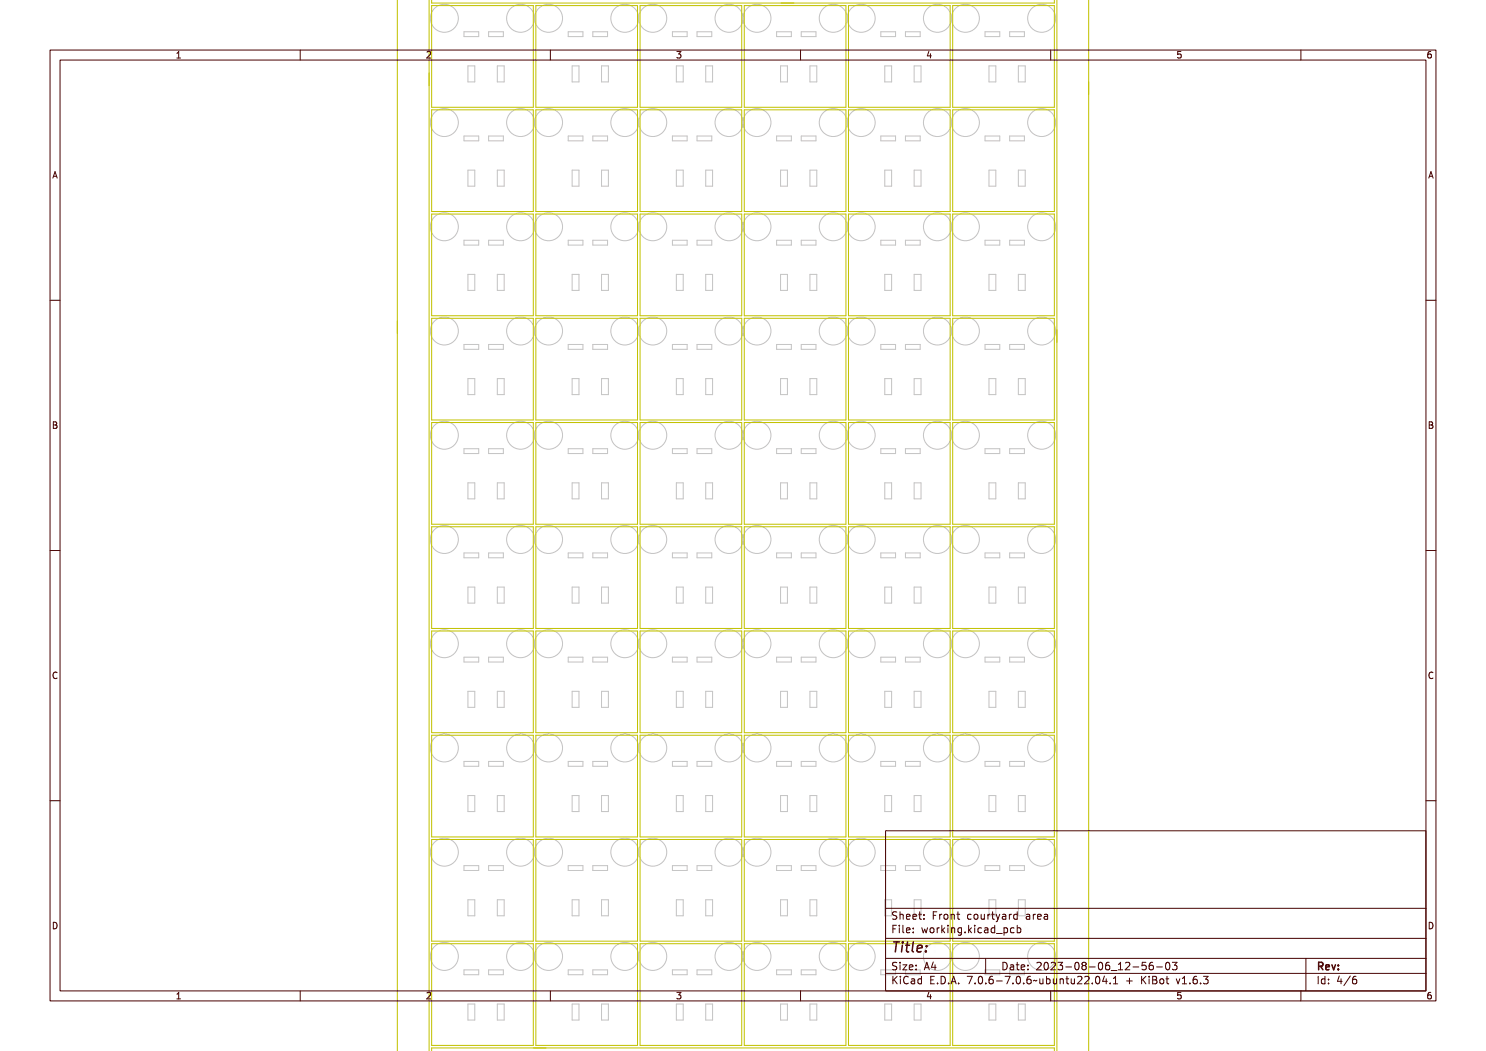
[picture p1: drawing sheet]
<svg xmlns="http://www.w3.org/2000/svg" width="297mm" height="210mm" viewBox="0 0 297 210" stroke-linecap="round" stroke-linejoin="round" font-family="sans-serif">
<defs><g id="words">
<text font-size="2.7" fill="#480000" x="178" y="190.3">Title:</text>
<g font-size="2" fill="#480000">
<text x="178" y="183.7">Sheet: Front courtyard area</text>
<text x="178" y="186.5">File: working.kicad_pcb</text>
<text x="178" y="193.9">Size: A4</text>
<text x="178" y="196.6">KiCad E.D.A. 7.0.6-7.0.6~ubuntu22.04.1 + KiBot v1.6.3</text>
<text x="200" y="193.9">Date: 2023-08-06_12-56-03</text>
<text x="263" y="196.6">Id: 4/6</text>
<text x="263" y="193.9">Rev:</text>
</g>
<g font-size="1.7" fill="#480000">
<text x="35" y="11.7">1</text>
<text x="85" y="11.7">2</text>
<text x="135" y="11.7">3</text>
<text x="185" y="11.7">4</text>
<text x="235" y="11.7">5</text>
<text x="285" y="11.7">6</text>
<text x="10.5" y="35.7">A</text>
<text x="285.5" y="35.7">A</text>
<text x="10.5" y="85.6">B</text>
<text x="285.5" y="85.6">B</text>
<text x="10.5" y="135.7">C</text>
<text x="285.5" y="135.7">C</text>
<text x="10.5" y="185.6">D</text>
<text x="285.5" y="185.6">D</text>
<text x="35" y="199.7">1</text>
<text x="85" y="199.7">2</text>
<text x="135" y="199.7">3</text>
<text x="185" y="199.7">4</text>
<text x="235" y="199.7">5</text>
<text x="285" y="199.7">6</text>
</g>
</g></defs>
<g fill="none" stroke="#c2c2c2" stroke-width=".2">
<path d="M92.7 6.3h3v1h-3zM93.5 13.2h1.4v3.2h-1.4zM97.7 6.3h2.9v1h-2.9zM99.4 13.2h1.4v3.2h-1.4zM113.6 6.3h2.9v1h-2.9zM114.4 13.2h1.3v3.2h-1.3zM118.5 6.3h2.9v1h-2.9zM120.2 13.2h1.4v3.2h-1.4zM134.4 6.3h2.9v1h-2.9zM135.2 13.2h1.3v3.2h-1.3zM139.3 6.3h3v1h-3zM141.1 13.2h1.3v3.2h-1.3z"/>
<path d="M155.2 6.3h3v1h-3zM156 13.2h1.4v3.2h-1.4zM160.1 6.3h3v1h-3zM161.9 13.2h1.4v3.2h-1.4zM176 6.3h3v1h-3zM176.8 13.2h1.4v3.2h-1.4zM181 6.3h2.9v1h-2.9zM182.7 13.2h1.4v3.2h-1.4zM196.9 6.3h2.9v1h-2.9zM197.7 13.2h1.3v3.2h-1.3zM201.8 6.3h2.9v1h-2.9zM203.5 13.2h1.4v3.2h-1.4z"/>
<path d="M92.7 27.2h3v.9h-3zM93.5 34h1.4v3.2h-1.4zM97.7 27.2h2.9v.9h-2.9zM99.4 34h1.4v3.2h-1.4zM113.6 27.2h2.9v.9h-2.9zM114.4 34h1.3v3.2h-1.3zM118.5 27.2h2.9v.9h-2.9zM120.2 34h1.4v3.2h-1.4zM134.4 27.2h2.9v.9h-2.9zM135.2 34h1.3v3.2h-1.3zM139.3 27.2h3v.9h-3zM141.1 34h1.3v3.2h-1.3z"/>
<path d="M155.2 27.2h3v.9h-3zM156 34h1.4v3.2h-1.4zM160.1 27.2h3v.9h-3zM161.9 34h1.4v3.2h-1.4zM176 27.2h3v.9h-3zM176.8 34h1.4v3.2h-1.4zM181 27.2h2.9v.9h-2.9zM182.7 34h1.4v3.2h-1.4zM196.9 27.2h2.9v.9h-2.9zM197.7 34h1.3v3.2h-1.3zM201.8 27.2h2.9v.9h-2.9zM203.5 34h1.4v3.2h-1.4z"/>
<path d="M92.7 48h3v1h-3zM93.5 54.8h1.4v3.2h-1.4zM97.7 48h2.9v1h-2.9zM99.4 54.8h1.4v3.2h-1.4zM113.6 48h2.9v1h-2.9zM114.4 54.8h1.3v3.2h-1.3zM118.5 48h2.9v1h-2.9zM120.2 54.8h1.4v3.2h-1.4zM134.4 48h2.9v1h-2.9zM135.2 54.8h1.3v3.2h-1.3zM139.3 48h3v1h-3zM141.1 54.8h1.3v3.2h-1.3z"/>
<path d="M155.2 48h3v1h-3zM156 54.8h1.4v3.2h-1.4zM160.1 48h3v1h-3zM161.9 54.8h1.4v3.2h-1.4zM176 48h3v1h-3zM176.8 54.8h1.4v3.2h-1.4zM181 48h2.9v1h-2.9zM182.7 54.8h1.4v3.2h-1.4zM196.9 48h2.9v1h-2.9zM197.7 54.8h1.3v3.2h-1.3zM201.8 48h2.9v1h-2.9zM203.5 54.8h1.4v3.2h-1.4z"/>
<path d="M92.7 68.8h3v1h-3zM93.5 75.7h1.4v3.2h-1.4zM97.7 68.8h2.9v1h-2.9zM99.4 75.7h1.4v3.2h-1.4zM113.6 68.8h2.9v1h-2.9zM114.4 75.7h1.3v3.2h-1.3zM118.5 68.8h2.9v1h-2.9zM120.2 75.7h1.4v3.2h-1.4zM134.4 68.8h2.9v1h-2.9zM135.2 75.7h1.3v3.2h-1.3zM139.3 68.8h3v1h-3zM141.1 75.7h1.3v3.2h-1.3z"/>
<path d="M155.2 68.8h3v1h-3zM156 75.7h1.4v3.2h-1.4zM160.1 68.8h3v1h-3zM161.9 75.7h1.4v3.2h-1.4zM176 68.8h3v1h-3zM176.8 75.7h1.4v3.2h-1.4zM181 68.8h2.9v1h-2.9zM182.7 75.7h1.4v3.2h-1.4zM196.9 68.8h2.9v1h-2.9zM197.7 75.7h1.3v3.2h-1.3zM201.8 68.8h2.9v1h-2.9zM203.5 75.7h1.4v3.2h-1.4z"/>
<path d="M92.7 89.7h3v.9h-3zM93.5 96.5h1.4v3.2h-1.4zM97.7 89.7h2.9v.9h-2.9zM99.4 96.5h1.4v3.2h-1.4zM113.6 89.7h2.9v.9h-2.9zM114.4 96.5h1.3v3.2h-1.3zM118.5 89.7h2.9v.9h-2.9zM120.2 96.5h1.4v3.2h-1.4zM134.4 89.7h2.9v.9h-2.9zM135.2 96.5h1.3v3.2h-1.3zM139.3 89.7h3v.9h-3zM141.1 96.5h1.3v3.2h-1.3z"/>
<path d="M155.2 89.7h3v.9h-3zM156 96.5h1.4v3.2h-1.4zM160.1 89.7h3v.9h-3zM161.9 96.5h1.4v3.2h-1.4zM176 89.7h3v.9h-3zM176.8 96.5h1.4v3.2h-1.4zM181 89.7h2.9v.9h-2.9zM182.7 96.5h1.4v3.2h-1.4zM196.9 89.7h2.9v.9h-2.9zM197.7 96.5h1.3v3.2h-1.3zM201.8 89.7h2.9v.9h-2.9zM203.5 96.5h1.4v3.2h-1.4z"/>
<path d="M92.7 110.5h3v1h-3zM93.5 117.3h1.4v3.2h-1.4zM97.7 110.5h2.9v1h-2.9zM99.4 117.3h1.4v3.2h-1.4zM113.6 110.5h2.9v1h-2.9zM114.4 117.3h1.3v3.2h-1.3zM118.5 110.5h2.9v1h-2.9zM120.2 117.3h1.4v3.2h-1.4zM134.4 110.5h2.9v1h-2.9zM135.2 117.3h1.3v3.2h-1.3zM139.3 110.5h3v1h-3zM141.1 117.3h1.3v3.2h-1.3z"/>
<path d="M155.2 110.5h3v1h-3zM156 117.3h1.4v3.2h-1.4zM160.1 110.5h3v1h-3zM161.9 117.3h1.4v3.2h-1.4zM176 110.5h3v1h-3zM176.8 117.3h1.4v3.2h-1.4zM181 110.5h2.9v1h-2.9zM182.7 117.3h1.4v3.2h-1.4zM196.9 110.5h2.9v1h-2.9zM197.7 117.3h1.3v3.2h-1.3zM201.8 110.5h2.9v1h-2.9zM203.5 117.3h1.4v3.2h-1.4z"/>
<path d="M92.7 131.3h3v1h-3zM93.5 138.1h1.4v3.2h-1.4zM97.7 131.3h2.9v1h-2.9zM99.4 138.1h1.4v3.2h-1.4zM113.6 131.3h2.9v1h-2.9zM114.4 138.1h1.3v3.2h-1.3zM118.5 131.3h2.9v1h-2.9zM120.2 138.1h1.4v3.2h-1.4zM134.4 131.3h2.9v1h-2.9zM135.2 138.1h1.3v3.2h-1.3zM139.3 131.3h3v1h-3zM141.1 138.1h1.3v3.2h-1.3z"/>
<path d="M155.2 131.3h3v1h-3zM156 138.1h1.4v3.2h-1.4zM160.1 131.3h3v1h-3zM161.9 138.1h1.4v3.2h-1.4zM176 131.3h3v1h-3zM176.8 138.1h1.4v3.2h-1.4zM181 131.3h2.9v1h-2.9zM182.7 138.1h1.4v3.2h-1.4zM196.9 131.3h2.9v1h-2.9zM197.7 138.1h1.3v3.2h-1.3zM201.8 131.3h2.9v1h-2.9zM203.5 138.1h1.4v3.2h-1.4z"/>
<path d="M92.7 152.1h3v1h-3zM93.5 159h1.4v3.2h-1.4zM97.7 152.1h2.9v1h-2.9zM99.4 159h1.4v3.2h-1.4zM113.6 152.1h2.9v1h-2.9zM114.4 159h1.3v3.2h-1.3zM118.5 152.1h2.9v1h-2.9zM120.2 159h1.4v3.2h-1.4zM134.4 152.1h2.9v1h-2.9zM135.2 159h1.3v3.2h-1.3zM139.3 152.1h3v1h-3zM141.1 159h1.3v3.2h-1.3z"/>
<path d="M155.2 152.1h3v1h-3zM156 159h1.4v3.2h-1.4zM160.1 152.1h3v1h-3zM161.9 159h1.4v3.2h-1.4zM176 152.1h3v1h-3zM176.8 159h1.4v3.2h-1.4zM181 152.1h2.9v1h-2.9zM182.7 159h1.4v3.2h-1.4zM196.9 152.1h2.9v1h-2.9zM197.7 159h1.3v3.2h-1.3zM201.8 152.1h2.9v1h-2.9zM203.5 159h1.4v3.2h-1.4z"/>
<path d="M92.7 173h3v.9h-3zM93.5 179.8h1.4v3.2h-1.4zM97.7 173h2.9v.9h-2.9zM99.4 179.8h1.4v3.2h-1.4zM113.6 173h2.9v.9h-2.9zM114.4 179.8h1.3v3.2h-1.3zM118.5 173h2.9v.9h-2.9zM120.2 179.8h1.4v3.2h-1.4zM134.4 173h2.9v.9h-2.9zM135.2 179.8h1.3v3.2h-1.3zM139.3 173h3v.9h-3zM141.1 179.8h1.3v3.2h-1.3z"/>
<path d="M155.2 173h3v.9h-3zM156 179.8h1.4v3.2h-1.4zM160.1 173h3v.9h-3zM161.9 179.8h1.4v3.2h-1.4zM176 173h3v.9h-3zM176.8 179.8h1.4v3.2h-1.4zM181 173h2.9v.9h-2.9zM196.9 173h2.9v.9h-2.9zM201.8 173h2.9v.9h-2.9zM92.7 193.8h3v1h-3zM97.7 193.8h2.9v1h-2.9zM113.6 193.8h2.9v1h-2.9z"/>
<path d="M118.5 193.8h2.9v1h-2.9zM134.4 193.8h2.9v1h-2.9zM139.3 193.8h3v1h-3zM155.2 193.8h3v1h-3zM160.1 193.8h3v1h-3zM176 193.8h3v1h-3zM181 193.8v1M182.7 183v-3.2h1.4v3.2M183.9 193.8v1M197.7 183v-3.2h1.3v3.2M199.8 193.8h-2.9v1M203.5 183v-3.2h1.4v3.2"/>
<path d="M93.5 200.6h1.4v3.2h-1.4zM99.4 200.6h1.4v3.2h-1.4zM114.4 200.6h1.3v3.2h-1.3zM120.2 200.6h1.4v3.2h-1.4zM135.2 200.6h1.3v3.2h-1.3zM141.1 200.6h1.3v3.2h-1.3zM156 200.6h1.4v3.2h-1.4zM161.9 200.6h1.4v3.2h-1.4zM176.8 200.6h1.4v3.2h-1.4zM182.7 200.6h1.4v3.2h-1.4zM197.7 200.6h1.3v3.2h-1.3zM203.5 200.6h1.4v3.2h-1.4z"/>
<circle cx="88.8" cy="3.7" r="2.79"/>
<circle cx="104.1" cy="3.7" r="2.79"/>
<circle cx="109.6" cy="3.7" r="2.79"/>
<circle cx="124.9" cy="3.7" r="2.79"/>
<circle cx="130.5" cy="3.7" r="2.79"/>
<circle cx="145.7" cy="3.7" r="2.79"/>
<circle cx="151.3" cy="3.7" r="2.79"/>
<circle cx="166.5" cy="3.7" r="2.79"/>
<circle cx="172.1" cy="3.7" r="2.79"/>
<circle cx="187.4" cy="3.7" r="2.79"/>
<circle cx="193" cy="3.7" r="2.79"/>
<circle cx="208.2" cy="3.7" r="2.79"/>
<circle cx="88.8" cy="24.5" r="2.79"/>
<circle cx="104.1" cy="24.5" r="2.79"/>
<circle cx="109.6" cy="24.5" r="2.79"/>
<circle cx="124.9" cy="24.5" r="2.79"/>
<circle cx="130.5" cy="24.5" r="2.79"/>
<circle cx="145.7" cy="24.5" r="2.79"/>
<circle cx="151.3" cy="24.5" r="2.79"/>
<circle cx="166.5" cy="24.5" r="2.79"/>
<circle cx="172.1" cy="24.5" r="2.79"/>
<circle cx="187.4" cy="24.5" r="2.79"/>
<circle cx="193" cy="24.5" r="2.79"/>
<circle cx="208.2" cy="24.5" r="2.79"/>
<circle cx="88.8" cy="45.3" r="2.79"/>
<circle cx="104.1" cy="45.3" r="2.79"/>
<circle cx="109.6" cy="45.3" r="2.79"/>
<circle cx="124.9" cy="45.3" r="2.79"/>
<circle cx="130.5" cy="45.3" r="2.79"/>
<circle cx="145.7" cy="45.3" r="2.79"/>
<circle cx="151.3" cy="45.3" r="2.79"/>
<circle cx="166.5" cy="45.3" r="2.79"/>
<circle cx="172.1" cy="45.3" r="2.79"/>
<circle cx="187.4" cy="45.3" r="2.79"/>
<circle cx="193" cy="45.3" r="2.79"/>
<circle cx="208.2" cy="45.3" r="2.79"/>
<circle cx="88.8" cy="66.1" r="2.79"/>
<circle cx="104.1" cy="66.1" r="2.79"/>
<circle cx="109.6" cy="66.1" r="2.79"/>
<circle cx="124.9" cy="66.1" r="2.79"/>
<circle cx="130.5" cy="66.1" r="2.79"/>
<circle cx="145.7" cy="66.1" r="2.79"/>
<circle cx="151.3" cy="66.1" r="2.79"/>
<circle cx="166.5" cy="66.1" r="2.79"/>
<circle cx="172.1" cy="66.1" r="2.79"/>
<circle cx="187.4" cy="66.1" r="2.79"/>
<circle cx="193" cy="66.1" r="2.79"/>
<circle cx="208.2" cy="66.1" r="2.79"/>
<circle cx="88.8" cy="87" r="2.79"/>
<circle cx="104.1" cy="87" r="2.79"/>
<circle cx="109.6" cy="87" r="2.79"/>
<circle cx="124.9" cy="87" r="2.79"/>
<circle cx="130.5" cy="87" r="2.79"/>
<circle cx="145.7" cy="87" r="2.79"/>
<circle cx="151.3" cy="87" r="2.79"/>
<circle cx="166.5" cy="87" r="2.79"/>
<circle cx="172.1" cy="87" r="2.79"/>
<circle cx="187.4" cy="87" r="2.79"/>
<circle cx="193" cy="87" r="2.79"/>
<circle cx="208.2" cy="87" r="2.79"/>
<circle cx="88.8" cy="107.8" r="2.79"/>
<circle cx="104.1" cy="107.8" r="2.79"/>
<circle cx="109.6" cy="107.8" r="2.79"/>
<circle cx="124.9" cy="107.8" r="2.79"/>
<circle cx="130.5" cy="107.8" r="2.79"/>
<circle cx="145.7" cy="107.8" r="2.79"/>
<circle cx="151.3" cy="107.8" r="2.79"/>
<circle cx="166.5" cy="107.8" r="2.79"/>
<circle cx="172.1" cy="107.8" r="2.79"/>
<circle cx="187.4" cy="107.8" r="2.79"/>
<circle cx="193" cy="107.8" r="2.79"/>
<circle cx="208.2" cy="107.8" r="2.79"/>
<circle cx="88.8" cy="128.6" r="2.79"/>
<circle cx="104.1" cy="128.6" r="2.79"/>
<circle cx="109.6" cy="128.6" r="2.79"/>
<circle cx="124.9" cy="128.6" r="2.79"/>
<circle cx="130.5" cy="128.6" r="2.79"/>
<circle cx="145.7" cy="128.6" r="2.79"/>
<circle cx="151.3" cy="128.6" r="2.79"/>
<circle cx="166.5" cy="128.6" r="2.79"/>
<circle cx="172.1" cy="128.6" r="2.79"/>
<circle cx="187.4" cy="128.6" r="2.79"/>
<circle cx="193" cy="128.6" r="2.79"/>
<circle cx="208.2" cy="128.6" r="2.79"/>
<circle cx="88.8" cy="149.5" r="2.79"/>
<circle cx="104.1" cy="149.5" r="2.79"/>
<circle cx="109.6" cy="149.5" r="2.79"/>
<circle cx="124.9" cy="149.5" r="2.79"/>
<circle cx="130.5" cy="149.5" r="2.79"/>
<circle cx="145.7" cy="149.5" r="2.79"/>
<circle cx="151.3" cy="149.5" r="2.79"/>
<circle cx="166.5" cy="149.5" r="2.79"/>
<circle cx="172.1" cy="149.5" r="2.79"/>
<circle cx="187.4" cy="149.5" r="2.79"/>
<circle cx="193" cy="149.5" r="2.79"/>
<circle cx="208.2" cy="149.5" r="2.79"/>
<circle cx="88.8" cy="170.3" r="2.79"/>
<circle cx="104.1" cy="170.3" r="2.79"/>
<circle cx="109.6" cy="170.3" r="2.79"/>
<circle cx="124.9" cy="170.3" r="2.79"/>
<circle cx="130.5" cy="170.3" r="2.79"/>
<circle cx="145.7" cy="170.3" r="2.79"/>
<circle cx="151.3" cy="170.3" r="2.79"/>
<circle cx="166.5" cy="170.3" r="2.79"/>
<circle cx="172.1" cy="170.3" r="2.79"/>
<circle cx="187.4" cy="170.3" r="2.79"/>
<circle cx="193" cy="170.3" r="2.79"/>
<circle cx="208.2" cy="170.3" r="2.79"/>
<circle cx="88.8" cy="191.1" r="2.79"/>
<circle cx="104.1" cy="191.1" r="2.79"/>
<circle cx="109.6" cy="191.1" r="2.79"/>
<circle cx="124.9" cy="191.1" r="2.79"/>
<circle cx="130.5" cy="191.1" r="2.79"/>
<circle cx="145.7" cy="191.1" r="2.79"/>
<circle cx="151.3" cy="191.1" r="2.79"/>
<circle cx="166.5" cy="191.1" r="2.79"/>
<circle cx="172.1" cy="191.1" r="2.79"/>
<circle cx="187.4" cy="191.1" r="2.79"/>
<circle cx="193" cy="191.1" r="2.79"/>
<circle cx="208.2" cy="191.1" r="2.79"/>
</g>
<g fill="none" stroke="#c2c200" stroke-width=".2">
<path d="M79.4 0v210.1M85.8 0v210.1M210.7 -.1v.7h-124.4v-.6M211.2 0v210.1M217.6 0v210.1M86.3 1.1h20.3v20.3h-20.3zM107.1 1.1h20.3v20.3h-20.3zM127.9 1.1h20.3v20.3h-20.3zM148.8 1.1h20.3v20.3h-20.3zM169.6 1.1h20.3v20.3h-20.3zM190.4 1.1h20.3v20.3h-20.3zM86.3 21.9h20.3v20.4h-20.3z"/>
<path d="M107.1 21.9h20.3v20.4h-20.3zM127.9 21.9h20.3v20.4h-20.3zM148.8 21.9h20.3v20.4h-20.3zM169.6 21.9h20.3v20.4h-20.3zM190.4 21.9h20.3v20.4h-20.3zM86.3 42.8h20.3v20.3h-20.3zM107.1 42.8h20.3v20.3h-20.3zM127.9 42.8h20.3v20.3h-20.3zM148.8 42.8h20.3v20.3h-20.3zM169.6 42.8h20.3v20.3h-20.3zM190.4 42.8h20.3v20.3h-20.3zM86.3 63.6h20.3v20.3h-20.3z"/>
<path d="M107.1 63.6h20.3v20.3h-20.3zM127.9 63.6h20.3v20.3h-20.3zM148.8 63.6h20.3v20.3h-20.3zM169.6 63.6h20.3v20.3h-20.3zM190.4 63.6h20.3v20.3h-20.3zM86.3 84.4h20.3v20.4h-20.3zM107.1 84.4h20.3v20.4h-20.3zM127.9 84.4h20.3v20.4h-20.3zM148.8 84.4h20.3v20.4h-20.3zM169.6 84.4h20.3v20.4h-20.3zM190.4 84.4h20.3v20.4h-20.3zM86.3 105.3h20.3v20.3h-20.3z"/>
<path d="M107.1 105.3h20.3v20.3h-20.3zM127.9 105.3h20.3v20.3h-20.3zM148.8 105.3h20.3v20.3h-20.3zM169.6 105.3h20.3v20.3h-20.3zM190.4 105.3h20.3v20.3h-20.3zM86.3 126.1h20.3v20.3h-20.3zM107.1 126.1h20.3v20.3h-20.3zM127.9 126.1h20.3v20.3h-20.3zM148.8 126.1h20.3v20.3h-20.3zM169.6 126.1h20.3v20.3h-20.3zM190.4 126.1h20.3v20.3h-20.3zM86.3 146.9h20.3v20.3h-20.3z"/>
<path d="M107.1 146.9h20.3v20.3h-20.3zM127.9 146.9h20.3v20.3h-20.3zM148.8 146.9h20.3v20.3h-20.3zM169.6 146.9h20.3v20.3h-20.3zM190.4 146.9h20.3v20.3h-20.3zM86.3 167.7h20.3v20.4h-20.3zM107.1 167.7h20.3v20.4h-20.3zM127.9 167.7h20.3v20.4h-20.3zM148.8 167.7h20.3v20.4h-20.3zM169.6 167.7h20.3v20.4h-20.3zM190.4 167.7h20.3v20.4h-20.3zM86.3 188.6h20.3v20.3h-20.3z"/>
<path d="M107.1 188.6h20.3v20.3h-20.3zM127.9 188.6h20.3v20.3h-20.3zM148.8 188.6h20.3v20.3h-20.3zM169.6 188.6h20.3v20.3h-20.3zM190.4 188.6h20.3v20.3h-20.3zM86.3 210.1v-.7h124.4v.7"/>
</g>
<g fill="none" stroke="#480000" stroke-width=".2">
<path d="M10 10h277v190h-277zM12 12h273v186h-273zM60 10v2M110 10v2M160 10v2M210 10v2M260 10v2M10 60h2M285 60h2M10 110h2M285 110h2M10 160h2"/>
<path d="M285 160h2M177 166h108v32h-108zM60 198v2M110 198v2M160 198v2M177 181.5h108M177 187.5h108M177 191.5h108M177 194.5h108M178.1 195.2h.2v.6l.6-.6h.3l-.6 .6 .6 .8h-.2l-.5-.7-.2 .2v.5h-.2zM178.2 185h.9v.2h-.7v.4h.6v.2h-.6v.7h-.2zM178.3 182.4l.5-.1h.2v.2a.31 .31 0 0 0-.5-.1 .31 .31 0 0 0 0 .5 .5 .5 0 0 1 .6 .6 .5 .5 0 0 1-.8 .2l-.1-.2a.34 .34 0 0 0 .4 .1 .34 .34 0 0 0 .1-.5 .47 .47 0 0 1-.5-.2 .47 .47 0 0 1 .1-.5z"/>
<path d="M178.3 192.5l.5-.1h.2v.2a.31 .31 0 0 0-.5-.1 .31 .31 0 0 0 0 .5 .5 .5 0 0 1 .6 .6 .5 .5 0 0 1-.8 .2l-.1-.2a.34 .34 0 0 0 .4 .1 .34 .34 0 0 0 .1-.5 .47 .47 0 0 1-.5-.2 .47 .47 0 0 1 .1-.5zM179.4 182.2h.2v.6a.35 .35 0 0 1 .4-.1 .35 .35 0 0 1 .2 .4v.6h-.2v-.8h-.4v.8h-.2zM179.5 185.4h.4v.9h.4v.2h-.9v-.2h.3v-.8h-.2zM179.5 192.8h.4v.9h.4v.1h-.9v-.1h.3v-.8h-.2zM179.5 195.6h.4v.9h.4v.1h-.9v-.1h.3v-.8h-.2zM179.7 184.9h.2v.3h-.2zM179.7 192.3h.2v.3h-.2zM179.7 195.1h.2v.3h-.2zM180.6 184.9h.4v1.3l.4 .1v.2l-.5-.2v-1.2h-.3zM180.6 192.8h.8l-.6 .9h.6v.1h-.8l.6-.9h-.6zM180.7 182.8l.1-.1a.49 .49 0 0 1 .5 0 .49 .49 0 0 1 .2 .5h-.8a.42 .42 0 0 0 .3 .4 .42 .42 0 0 0 .4-.1 .47 .47 0 0 1-.4 .3 .47 .47 0 0 1-.4-.3zM180.7 195.4a.4 .4 0 0 1 .4-.3 .4 .4 0 0 1 .4 .3 .56 .56 0 0 0-.8 .4 .56 .56 0 0 0 .5 .7l.3-.1a.43 .43 0 0 1-.5 .3 .43 .43 0 0 1-.4-.4v-.6z"/>
<path d="M180.8 182.9l.4-.1 .1 .3h-.6zM181.8 195.6l.3-.1a.43 .43 0 0 1 .5 .5v.6h-.1v-.1a.38 .38 0 0 1-.5 .2 .38 .38 0 0 1-.2-.5 .38 .38 0 0 1 .4-.2h.3a.35 .35 0 0 0-.3-.4 .35 .35 0 0 0-.4 .2zM181.9 182.8l.1-.1a.49 .49 0 0 1 .5 0 .49 .49 0 0 1 .2 .5h-.8a.42 .42 0 0 0 .3 .4 .42 .42 0 0 0 .5-.1 .47 .47 0 0 1-.5 .3 .47 .47 0 0 1-.4-.3zM181.9 185.5l.1-.1a.49 .49 0 0 1 .5 0 .49 .49 0 0 1 .2 .5h-.8a.42 .42 0 0 0 .3 .4 .42 .42 0 0 0 .5-.1 .47 .47 0 0 1-.5 .3 .47 .47 0 0 1-.4-.3zM181.9 192.9l.1-.1a.49 .49 0 0 1 .5 0 .49 .49 0 0 1 .2 .5h-.8a.42 .42 0 0 0 .3 .4 .42 .42 0 0 0 .5-.1 .47 .47 0 0 1-.5 .3 .47 .47 0 0 1-.4-.3zM182 196.2l.5-.1a.31 .31 0 0 1-.2 .4 .31 .31 0 0 1-.4-.1zM182 182.9l.4-.1 .1 .3h-.6zM182 185.6l.4-.1 .1 .3h-.6zM182 193l.4-.1 .1 .3h-.6zM183 195.7l.4-.2 .2 .2v-.6h.2v1.5h-.2v-.1a.42 .42 0 0 1-.5 .1 .42 .42 0 0 1-.2-.5zM183.2 195.8l.1-.1a.4 .4 0 0 1 .3 .4 .4 .4 0 0 1-.3 .4l-.2-.2zM183.2 182.3h.2v.4h.4v.1h-.4v.7l.4 .1v.1h-.4l-.1-.1-.1-.8h-.3v-.1h.3z"/>
<path d="M183.3 185.4h.2v.3h-.2zM183.3 186.2h.2v.3h-.2zM183.3 192.8h.2v.3h-.2zM183.3 193.6h.2v.2h-.2zM184.5 182.7h.2v.3h-.2zM184.5 183.5h.2v.2h-.2zM185.2 185.4h.2l.2 .8 .1-.5h.2l.2 .5 .1-.8h.2l-.2 1.1h-.2l-.2-.7-.2 .7h-.1zM185.4 195.2h.9v.2h-.7v.4h.6v.2h-.6v.5h.7v.1h-.9zM185.7 192.4h.2l.5 1.4h-.2l-.1-.3h-.5l-.1 .3h-.2zM185.8 192.6l.2 .7h-.4zM186.6 182.3h.9v.2h-.7v.4h.6v.2h-.6v.6h-.2zM186.8 185.6l.1-.1a.39 .39 0 0 1 .4 .4 .39 .39 0 0 1-.4 .4l-.1-.2z"/>
<path d="M186.9 196.4h.2v.2h-.2zM187.1 192.4h.2v.9h.2v.2h-.2v.3h-.2v-.3h-.6zM187.1 192.6v.7h-.4zM187.8 195.2a.76 .76 0 0 1 .9 .7 .76 .76 0 0 1-.9 .7zM188 195.4a.57 .57 0 0 1 .5 .5 .57 .57 0 0 1-.5 .6zM188 182.7h.2v.2v-.1a.29 .29 0 0 1 .3-.2 .29 .29 0 0 1 .3 .3 .37 .37 0 0 0-.5-.1 .37 .37 0 0 0-.1 .4v.5h-.2zM188 185.4h.2v.2v-.1a.29 .29 0 0 1 .3-.2 .29 .29 0 0 1 .3 .3 .37 .37 0 0 0-.5-.1 .37 .37 0 0 0-.1 .4v.6h-.2zM189.1 184.9h.1v.9l.5-.4h.2l-.4 .4 .5 .7h-.2l-.4-.6-.2 .1v.5h-.1zM189.2 182.9l.1-.1a.39 .39 0 0 1 .4 .4 .39 .39 0 0 1-.4 .4l-.1-.2zM189.3 196.4h.3v.2h-.3zM190.2 182.7h.2v.1a.35 .35 0 0 1 .4-.1 .35 .35 0 0 1 .3 .4v.6h-.2l-.1-.8h-.3l-.1 .8h-.2zM190.3 185.4h.4v.9h.4v.2h-.9v-.2h.4v-.8h-.3z"/>
<path d="M190.5 195.2h.3l.4 1.4h-.2l-.1-.3h-.5l-.1 .3h-.2zM190.6 184.9h.1v.3h-.1zM190.6 195.4l.2 .7h-.4zM191.4 185.4h.2v.1a.35 .35 0 0 1 .4-.1 .35 .35 0 0 1 .3 .4v.7h-.2l-.1-.9h-.3l-.1 .9h-.2zM191.7 182.3h.1v.4h.4v.1h-.4v.7l.4 .1v.1h-.4l-.1-.1v-.8h-.3v-.1h.3zM191.7 196.4h.3v.2h-.3zM192.7 185.5l.3-.2 .3 .2v-.1h.2v1a.53 .53 0 0 1-.8 .4v-.2a.36 .36 0 0 0 .4 .1 .36 .36 0 0 0 .2-.4l-.1 .1a.53 .53 0 0 1-.7-.3 .53 .53 0 0 1 .2-.6zM192.8 185.6l.1-.1a.39 .39 0 0 1 .4 .4 .39 .39 0 0 1-.4 .4l-.1-.2zM193.8 195.2h.9l-.5 1.4h-.2l.5-1.2h-.7zM194 182.8a.39 .39 0 0 1 .4-.2 .39 .39 0 0 1 .3 .3 .4 .4 0 0 0-.6 0 .4 .4 0 0 0 0 .6 .4 .4 0 0 0 .6 0 .45 .45 0 0 1-.6 .3 .45 .45 0 0 1-.3-.6zM194.1 186.2h.3v.3h-.3zM195.1 184.9h.2v.9l.4-.4h.3l-.5 .4 .5 .7h-.2l-.4-.6-.1 .1v.5h-.2z"/>
<path d="M195.2 182.9l.1-.1a.39 .39 0 0 1 .4 .4 .39 .39 0 0 1-.4 .4l-.1-.2zM195.3 196.4h.3v.2h-.3zM196.2 182.7h.2v.8l.2 .1 .3-.2v-.7h.2v1h-.2v-.1a.35 .35 0 0 1-.4 .2 .35 .35 0 0 1-.3-.5zM196.3 185.4h.5v.9h.3v.2h-.9v-.2h.4v-.8h-.3zM196.3 195.4a.57 .57 0 0 1 .7 0 .57 .57 0 0 1 .1 .8 .5 .5 0 0 1-.6 .5 .5 .5 0 0 1-.3-.8zM196.5 195.4a.61 .61 0 0 1 .4 1l-.1 .1a.61 .61 0 0 1-.4-1zM196.6 184.9h.2v.3h-.2zM197 191.5v3M197.6 185.5a.39 .39 0 0 1 .4-.2 .39 .39 0 0 1 .3 .3 .4 .4 0 0 0-.6 0 .4 .4 0 0 0 0 .6 .4 .4 0 0 0 .6 0 .45 .45 0 0 1-.6 .3 .45 .45 0 0 1-.3-.6zM197.6 182.7h.2v.2v-.1a.29 .29 0 0 1 .4-.2 .29 .29 0 0 1 .2 .3 .37 .37 0 0 0-.4-.1 .37 .37 0 0 0-.2 .4v.5h-.2zM197.7 196.4h.3v.2h-.3zM198.7 185.4l.2-.1a.43 .43 0 0 1 .6 .5v.7h-.2v-.2a.38 .38 0 0 1-.5 .2 .38 .38 0 0 1-.2-.5 .38 .38 0 0 1 .5-.2h.2a.35 .35 0 0 0-.3-.4 .35 .35 0 0 0-.3 .2z"/>
<path d="M198.7 195.4a.38 .38 0 0 1 .4-.3 .38 .38 0 0 1 .3 .3 .43 .43 0 0 0-.5 0 .43 .43 0 0 0-.1 .5 .46 .46 0 0 1 .7 .1 .46 .46 0 0 1-.2 .6 .46 .46 0 0 1-.7-.2zM198.8 186l.5-.1a.31 .31 0 0 1-.1 .4 .31 .31 0 0 1-.4-.1zM198.9 182.3h.2v.4h.4v.1h-.4v.7l.4 .1v.1h-.4l-.2-.1v-.8h-.3v-.1h.3zM199.8 182.7h.1l.4 .8 .3-.8h.2l-.3 .7a.68 .68 0 0 1-.7 .8l.4-.5zM199.9 185.5l.3-.2 .3 .2v-.6h.2v1.6h-.2v-.2a.42 .42 0 0 1-.5 .1 .42 .42 0 0 1-.2-.5zM200 196h.5v.2h-.5zM200 185.6l.1-.1a.39 .39 0 0 1 .4 .4 .39 .39 0 0 1-.4 .4l-.1-.2zM200.1 192.4a.76 .76 0 0 1 1 .7 .76 .76 0 0 1-1 .7zM200.3 192.6a.57 .57 0 0 1 .6 .5 .57 .57 0 0 1-.6 .6zM200.9 186.8l1.2 .1zM201 195.2h.9l-.5 1.4h-.2l.5-1.2h-.7zM201.1 182.7l.2-.1a.43 .43 0 0 1 .6 .5v.6h-.2v-.1a.38 .38 0 0 1-.5 .2 .38 .38 0 0 1-.2-.5 .38 .38 0 0 1 .5-.2h.2a.35 .35 0 0 0-.2-.4 .35 .35 0 0 0-.4 .2z"/>
<path d="M201.2 183.3l.5-.1a.31 .31 0 0 1-.1 .4 .31 .31 0 0 1-.4-.1zM201.4 192.8l.3-.1a.43 .43 0 0 1 .5 .5v.6h-.1v-.1a.38 .38 0 0 1-.5 .2 .38 .38 0 0 1-.2-.5 .38 .38 0 0 1 .4-.2h.3a.35 .35 0 0 0-.3-.4 .35 .35 0 0 0-.4 .2zM201.6 193.4l.5-.1a.31 .31 0 0 1-.2 .4 .31 .31 0 0 1-.4-.1zM202.2 185.4h.2v.1a.53 .53 0 0 1 .8 .3 .53 .53 0 0 1-.6 .7l-.2-.2v.6h-.2zM202.4 182.7h.2v.2l.1-.1a.29 .29 0 0 1 .3-.2 .29 .29 0 0 1 .2 .3 .37 .37 0 0 0-.4-.1 .37 .37 0 0 0-.2 .4v.5h-.2zM202.5 185.6l.1-.1a.4 .4 0 0 1 .4 .4 .4 .4 0 0 1-.4 .4l-.2-.2zM202.5 196.4h.3v.2h-.3zM202.8 192.4h.2v.4h.4v.1h-.4v.7l.4 .1v.1h-.4l-.2-.1v-.8h-.3v-.1h.3zM203.5 182.8l.3-.2 .3 .2v-.6h.2v1.5h-.2v-.1a.42 .42 0 0 1-.5 .1 .42 .42 0 0 1-.2-.5zM203.5 195.4a.57 .57 0 0 1 .8 0 .57 .57 0 0 1 0 .8 .5 .5 0 0 1-.6 .5 .5 .5 0 0 1-.3-.8zM203.6 185.5a.39 .39 0 0 1 .4-.2 .39 .39 0 0 1 .3 .3 .4 .4 0 0 0-.5 0 .4 .4 0 0 0 0 .6 .4 .4 0 0 0 .5 0 .45 .45 0 0 1-.6 .3 .45 .45 0 0 1-.2-.6zM203.6 182.9l.1-.1a.4 .4 0 0 1 .4 .4 .4 .4 0 0 1-.4 .4l-.1-.2z"/>
<path d="M203.7 195.4a.61 .61 0 0 1 .4 1l-.1 .1a.61 .61 0 0 1-.3-1zM203.9 192.9l.1-.1a.49 .49 0 0 1 .5 0 .49 .49 0 0 1 .2 .5h-.8a.42 .42 0 0 0 .3 .4 .42 .42 0 0 0 .5-.1 .47 .47 0 0 1-.5 .3 .47 .47 0 0 1-.4-.3zM204 193l.4-.1 .1 .3h-.6zM204.7 184.9h.1v.6a.53 .53 0 0 1 .8 .3 .53 .53 0 0 1-.6 .7l-.2-.2v.2h-.1zM204.9 185.6l.1-.1a.39 .39 0 0 1 .4 .4 .39 .39 0 0 1-.4 .4l-.1-.2zM204.9 196.4h.3v.2h-.3zM205.3 192.8h.2v.3h-.2zM205.3 193.6h.2v.2h-.2zM205.9 182.7l.3-.1a.43 .43 0 0 1 .5 .5v.6h-.2v-.1a.38 .38 0 0 1-.5 .2 .38 .38 0 0 1-.2-.5 .38 .38 0 0 1 .5-.2h.2a.35 .35 0 0 0-.2-.4 .35 .35 0 0 0-.4 .2zM205.9 195.4a.38 .38 0 0 1 .4-.3 .38 .38 0 0 1 .3 .3 .43 .43 0 0 0-.5 0 .43 .43 0 0 0-.1 .5 .46 .46 0 0 1 .7 .1 .46 .46 0 0 1-.2 .6 .46 .46 0 0 1-.6-.2zM206.1 183.3l.4-.1a.31 .31 0 0 1-.1 .4 .31 .31 0 0 1-.4-.1zM207 196l1-.1a.49 .49 0 0 1-.8 .1l-.2 .2z"/>
<path d="M207.2 182.7h.2v.2l.1-.1a.29 .29 0 0 1 .3-.2 .29 .29 0 0 1 .2 .3 .37 .37 0 0 0-.4-.1 .37 .37 0 0 0-.2 .4v.5h-.2zM207.4 192.5a.53 .53 0 0 1 .8 .1 .53 .53 0 0 1-.3 .7l-.3 .4h.7v.1h-.9l.3-.5a.4 .4 0 0 0 .3-.4 .4 .4 0 0 0-.3-.4l-.3 .2zM208.3 195.6h.1l.1 .8 .2 .1 .2-.2v-.7h.2v1h-.2v-.1a.35 .35 0 0 1-.4 .2 .35 .35 0 0 1-.2-.5zM208.3 182.8l.2-.1a.49 .49 0 0 1 .5 0 .49 .49 0 0 1 .2 .5h-.8a.42 .42 0 0 0 .3 .4 .42 .42 0 0 0 .4-.1 .47 .47 0 0 1-.4 .3 .47 .47 0 0 1-.4-.3zM208.5 182.9l.3-.1 .2 .3h-.6zM208.7 192.6a.57 .57 0 0 1 .7 0 .57 .57 0 0 1 .1 .8 .5 .5 0 0 1-.6 .5 .5 .5 0 0 1-.3-.8zM208.9 192.6a.61 .61 0 0 1 .3 1l-.1 .1a.61 .61 0 0 1-.3-1zM209.5 195.1h.2v.6a.53 .53 0 0 1 .7 .3 .53 .53 0 0 1-.6 .7l-.1-.2v.1h-.2zM209.5 182.7l.3-.1a.43 .43 0 0 1 .5 .5v.6h-.2v-.1a.38 .38 0 0 1-.5 .2 .38 .38 0 0 1-.2-.5 .38 .38 0 0 1 .5-.2h.2a.35 .35 0 0 0-.2-.4 .35 .35 0 0 0-.4 .2zM209.7 183.3l.4-.1a.31 .31 0 0 1-.1 .4 .31 .31 0 0 1-.4-.1zM209.7 195.8l.1-.1a.4 .4 0 0 1 .4 .4 .4 .4 0 0 1-.4 .4l-.1-.2zM209.8 192.5a.53 .53 0 0 1 .8 .1 .53 .53 0 0 1-.3 .7l-.3 .4h.7v.1h-.9l.3-.5a.4 .4 0 0 0 .3-.4 .4 .4 0 0 0-.3-.4l-.3 .2z"/>
<path d="M210 198v2M210.7 195.6h.2v.8l.2 .1 .2-.2v-.7h.2v1h-.2v-.1a.35 .35 0 0 1-.4 .2 .35 .35 0 0 1-.2-.5zM211 192.4a.46 .46 0 0 1 .6 0 .46 .46 0 0 1 .1 .6l-.1 .1a.47 .47 0 0 1 .2 .7 .47 .47 0 0 1-.7 0l-.1-.2a.35 .35 0 0 0 .5 .1 .35 .35 0 0 0 0-.5h-.3v-.2a.29 .29 0 0 0 .4-.1 .29 .29 0 0 0-.1-.4 .29 .29 0 0 0-.4 .1h-.1zM211.9 195.6h.2v.1a.35 .35 0 0 1 .4-.1 .35 .35 0 0 1 .2 .4v.6h-.2v-.8h-.4v.8h-.2zM212.4 193.2h.5v.2h-.5zM213.3 195.2h.2v.4h.4v.1h-.4v.7l.4 .1v.1h-.4l-.2-.1v-.8h-.3v-.1h.3zM213.5 192.6a.57 .57 0 0 1 .7 0 .57 .57 0 0 1 .1 .8 .5 .5 0 0 1-.6 .5 .5 .5 0 0 1-.3-.8zM213.7 192.6a.61 .61 0 0 1 .3 1v.1a.61 .61 0 0 1-.4-1zM214.3 195.6h.2v.8l.2 .1 .2-.2v-.7h.2v1h-.2v-.1a.35 .35 0 0 1-.4 .2 .35 .35 0 0 1-.2-.5zM214.7 192.5a.41 .41 0 0 1 .7-.1 .41 .41 0 0 1-.2 .7 .42 .42 0 0 1 .2 .6 .42 .42 0 0 1-.7 0 .42 .42 0 0 1 .2-.6l-.3-.2zM215.5 195.3a.53 .53 0 0 1 .8 .1 .53 .53 0 0 1-.3 .7l-.3 .4h.6v.1h-.9l.4-.5a.4 .4 0 0 0 .3-.4 .4 .4 0 0 0-.3-.4l-.3 .2zM216 193.2h.5v.2h-.5z"/>
<path d="M216.7 195.3a.53 .53 0 0 1 .8 .1 .53 .53 0 0 1-.3 .7l-.3 .4h.6v.1h-.9l.4-.5a.4 .4 0 0 0 .3-.4 .4 .4 0 0 0-.3-.4l-.3 .2zM217.1 192.6a.57 .57 0 0 1 .7 0 .57 .57 0 0 1 .1 .8 .5 .5 0 0 1-.6 .5 .5 .5 0 0 1-.3-.8zM217.3 192.6a.61 .61 0 0 1 .3 1v.1a.61 .61 0 0 1-.4-1zM218.2 196.4h.2v.2h-.2zM218.3 192.6a.38 .38 0 0 1 .4-.3 .38 .38 0 0 1 .3 .3 .43 .43 0 0 0-.5 0 .43 .43 0 0 0-.1 .5 .46 .46 0 0 1 .6 .1 .46 .46 0 0 1-.1 .6 .46 .46 0 0 1-.7-.2zM219.2 195.4a.57 .57 0 0 1 .7 0 .57 .57 0 0 1 .1 .8 .5 .5 0 0 1-.7 .5 .5 .5 0 0 1-.3-.8zM219.2 194.2l1.3 .1zM219.4 195.4a.61 .61 0 0 1 .3 1l-.1 .1a.61 .61 0 0 1-.3-1zM220.7 192.5l.5-.1v1.3h.3v.1h-.8v-.1h.3v-1.1h-.3zM220.8 195.2h.2v.9h.2v.2h-.2v.3h-.2v-.3h-.6zM220.8 195.4v.7h-.4zM221.8 196.4h.2v.2h-.2z"/>
<path d="M221.8 192.5a.53 .53 0 0 1 .8 .1 .53 .53 0 0 1-.3 .7l-.3 .4h.7v.1h-.9l.3-.5a.4 .4 0 0 0 .4-.4 .4 .4 0 0 0-.4-.4l-.3 .2zM222.8 195.3l.5-.1v1.3h.3v.1h-.8v-.1h.3v-1.1h-.3zM223.2 193.2h.5v.2h-.5zM224.3 192.4h.7v.2h-.6v.3a.53 .53 0 0 1 .7 .7 .53 .53 0 0 1-.9 .2v-.2a.38 .38 0 0 0 .5 .1 .38 .38 0 0 0 .1-.5 .38 .38 0 0 0-.5-.1zM225.4 195.5h.2v.4h.4v.2h-.4v.4h-.2v-.4h-.4v-.2h.4zM225.5 192.6a.38 .38 0 0 1 .4-.3 .38 .38 0 0 1 .3 .3 .43 .43 0 0 0-.5 0 .43 .43 0 0 0-.1 .5 .46 .46 0 0 1 .7 .1 .46 .46 0 0 1-.2 .6 .46 .46 0 0 1-.7-.2zM226.8 193.2h.5v.2h-.5zM227.5 195.2h.2v.6l.6-.6h.2l-.6 .6 .6 .8h-.2l-.5-.7-.1 .2v.5h-.2zM227.9 192.6a.57 .57 0 0 1 .8 0 .57 .57 0 0 1 0 .8 .5 .5 0 0 1-.6 .5 .5 .5 0 0 1-.3-.8zM228.2 192.6a.61 .61 0 0 1 .3 1l-.1 .1a.61 .61 0 0 1-.3-1zM228.8 195.6h.4v.9h.4v.1h-.9v-.1h.4v-.8h-.3zM229.1 192.4a.46 .46 0 0 1 .6 0 .46 .46 0 0 1 0 .6l-.1 .1a.47 .47 0 0 1 .2 .7 .47 .47 0 0 1-.7 0l-.1-.2a.35 .35 0 0 0 .5 .1 .35 .35 0 0 0 0-.5h-.2v-.2a.29 .29 0 0 0 .4-.1 .29 .29 0 0 0-.2-.4 .29 .29 0 0 0-.3 .1h-.1z"/>
<path d="M229.1 195.1h.1v.3h-.1zM229.9 195.2h.4a.35 .35 0 0 1 .5 .2 .35 .35 0 0 1-.3 .5 .41 .41 0 0 1 .3 .5 .41 .41 0 0 1-.5 .2h-.4zM230.1 196h.2a.27 .27 0 0 1 .3 .2 .27 .27 0 0 1-.3 .3h-.2zM230.1 195.4h.2a.23 .23 0 0 1 .3 .2 .23 .23 0 0 1-.3 .2h-.2zM231.2 193.2h1.1M231.3 195.8l.1-.1a.39 .39 0 0 1 .4 .4 .39 .39 0 0 1-.4 .4l-.1-.2zM232.6 195.2h.1v.4h.4v.1h-.4l.1 .7 .3 .1v.1h-.3l-.2-.1v-.8h-.3v-.1h.3zM233.2 192.4l.1-.1a.8 .8 0 0 1 .5 .7 .8 .8 0 0 1-.5 .8 1 1 0 0 1-.1-1.4zM234.3 192.3h.9l-.5 .6 .5 .1v.6l-.2 .2-.7-.2M234.6 195.6h.2l.3 .9 .4-.9h.2l-.4 1h-.3zM236 195.3l.5-.1v1.3h.3v.1h-.8v-.1h.3v-1.1h-.3zM237.4 196.4h.3v.2h-.3z"/>
<path d="M238.4 195.4a.38 .38 0 0 1 .4-.3 .38 .38 0 0 1 .3 .3 .43 .43 0 0 0-.5 0 .43 .43 0 0 0-.1 .5 .46 .46 0 0 1 .7 .1 .46 .46 0 0 1-.2 .6 .46 .46 0 0 1-.7-.2zM239.8 196.4h.3v.2h-.3zM240.7 195.2a.46 .46 0 0 1 .6 0 .46 .46 0 0 1 .1 .6l-.1 .1a.47 .47 0 0 1 .2 .7 .47 .47 0 0 1-.7 0l-.1-.2a.35 .35 0 0 0 .5 .1 .35 .35 0 0 0 0-.5l-.3-.1v-.1a.29 .29 0 0 0 .4-.1 .29 .29 0 0 0-.1-.4 .29 .29 0 0 0-.4 .1h-.1zM260 198v2M261 191.5v6.5M263.2 195.2h.8v.2h-.3v1.1h.3v.1h-.8v-.1h.3v-1.1h-.3zM264.4 195.7l.3-.2 .3 .2v-.6h.2v1.5h-.2v-.1a.42 .42 0 0 1-.5 .1 .42 .42 0 0 1-.2-.5zM264.6 195.8l.1-.1a.4 .4 0 0 1 .3 .4 .4 .4 0 0 1-.3 .4l-.2-.2zM265.9 195.6h.2v.3h-.2zM265.9 196.4h.2v.2h-.2zM268.5 195.2h.2v.9h.2v.2h-.2v.3h-.2v-.3h-.6zM268.5 195.4v.7h-.4z"/>
<path d="M269.9 195.2h.2l-.8 1.6h-.2zM270.5 195.4a.38 .38 0 0 1 .4-.3 .38 .38 0 0 1 .3 .3 .43 .43 0 0 0-.5 0 .43 .43 0 0 0-.2 .5 .46 .46 0 0 1 .7 .1 .46 .46 0 0 1-.2 .6 .46 .46 0 0 1-.6-.2z"/>
<circle cx="187" cy="185.9" r=".53"/>
<circle cx="189.4" cy="183.2" r=".53"/>
<circle cx="195.4" cy="183.2" r=".53"/>
<circle cx="196.7" cy="195.9" r=".13"/>
<circle cx="199.1" cy="196.2" r=".32"/>
<circle cx="203.9" cy="195.9" r=".13"/>
<circle cx="206.3" cy="196.2" r=".32"/>
<circle cx="209" cy="193.1" r=".13"/>
<circle cx="213.8" cy="193.1" r=".13"/>
<circle cx="215" cy="193.4" r=".29"/>
<circle cx="215" cy="192.8" r=".25"/>
<circle cx="217.4" cy="193.1" r=".13"/>
<circle cx="218.7" cy="193.4" r=".32"/>
<circle cx="219.5" cy="195.9" r=".13"/>
<circle cx="225.9" cy="193.4" r=".32"/>
<circle cx="228.3" cy="193.1" r=".13"/>
<circle cx="231.5" cy="196.1" r=".53"/>
<circle cx="238.8" cy="196.2" r=".32"/>
<circle cx="270.9" cy="196.2" r=".32"/>
</g>
<g fill="none" stroke="#480000" stroke-width=".3">
<path d="M178.1 188.4h1.4v.2h-.6v1.7h-.2v-1.7h-.6zM179.9 188.8h.7v1.3h.4v.2h-1.2v-.2h.5v-1.1h-.4zM180.3 188.3h.3v.3h-.3zM181.8 188.4h.2v.4h.6v.2h-.6v1l.6 .1v.2a.55 .55 0 0 1-.8-.5v-.8h-.4v-.2h.4zM183 188.3h.6l.1 1.6 .1 .2h.4v.2a.54 .54 0 0 1-.8-.5v-1.4h-.4zM184.8 189a.65 .65 0 0 1 .8-.1 .65 .65 0 0 1 .3 .7h-1.1a.56 .56 0 0 0 .4 .5 .56 .56 0 0 0 .6-.1v.2a.81 .81 0 0 1-1.1-.1 .81 .81 0 0 1 .1-1.1zM185 189.1l.4-.1 .2 .4h-.8zM186.7 188.9h.3v.4h-.3zM186.7 189.9h.3v.4h-.3zM263.1 192.4a.73 .73 0 0 1 .9 .2v.3l-.3 .3 .5 .6h-.2l-.3-.4-.2-.2h-.2v.6h-.2zM263.3 192.6h.2a.26 .26 0 0 1 .3 .2 .26 .26 0 0 1-.2 .3h-.3zM264.5 192.9l.1-.1a.49 .49 0 0 1 .5 0 .49 .49 0 0 1 .2 .5h-.8a.42 .42 0 0 0 .3 .4 .42 .42 0 0 0 .4-.1 .47 .47 0 0 1-.4 .3 .47 .47 0 0 1-.4-.3z"/>
<path d="M264.6 193l.3-.1 .2 .3h-.6zM265.5 192.8h.2l.3 .9 .3-.9h.2l-.4 1h-.2zM267.1 192.8h.2v.3h-.2zM267.1 193.6h.2v.2h-.2z"/>
</g>
<use href="#words"/>
</svg>
